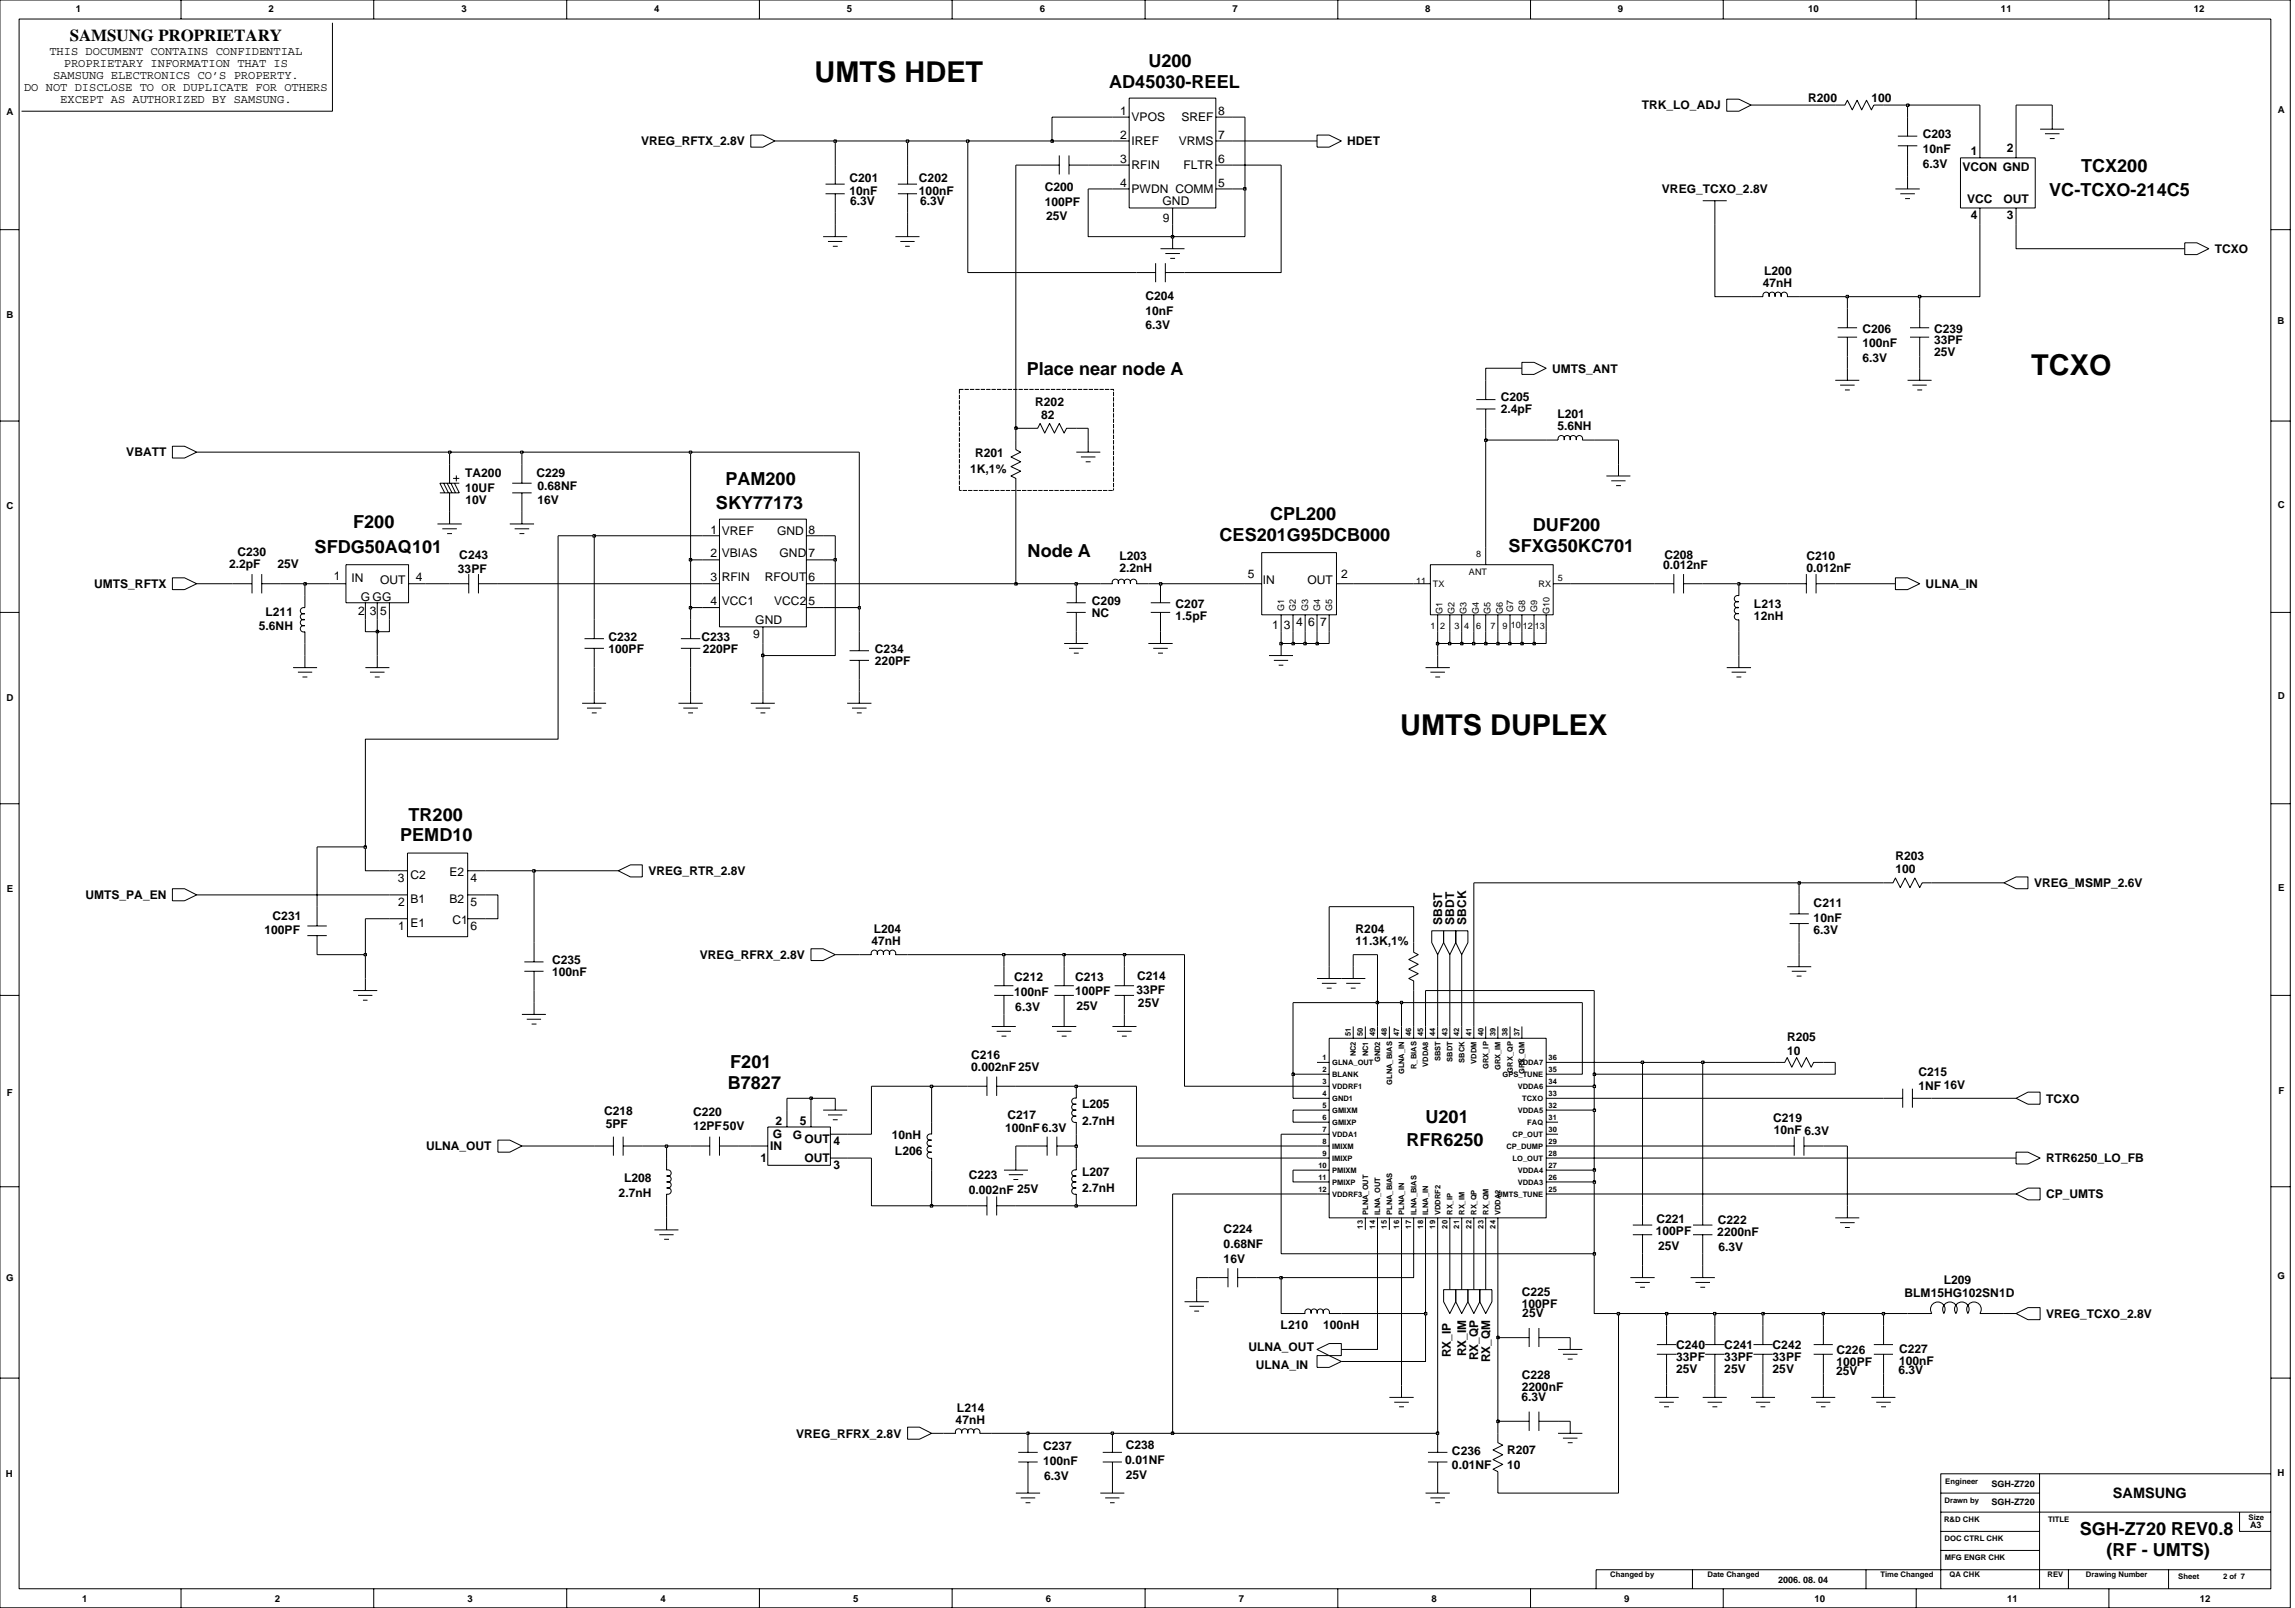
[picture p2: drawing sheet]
<svg xmlns="http://www.w3.org/2000/svg" width="725mm" height="508mm" viewBox="0 0 725 508" stroke-linecap="round" stroke-linejoin="round" font-family="sans-serif">
<defs><g id="words">
<g font-size="9.1">
<text x="257.3" y="25.9">UMTS HDET</text>
<text x="641.6" y="118.5">TCXO</text>
<text x="442.3" y="232.2">UMTS DUPLEX</text>
</g>
<g font-size="5.7">
<text x="362.7" y="21.1">U200</text>
<text x="350.4" y="27.7">AD45030-REEL</text>
<text x="657.4" y="54.2">TCX200</text>
<text x="647.3" y="61.7">VC-TCXO-214C5</text>
<text x="324.3" y="118.3">Place near node A</text>
<text x="229.1" y="153.1">PAM200</text>
<text x="226.2" y="160.6">SKY77173</text>
<text x="111.6" y="166.7">F200</text>
<text x="401.2" y="164.1">CPL200</text>
<text x="484.2" y="167.5">DUF200</text>
<text x="385.2" y="170.9">CES201G95DCB000</text>
<text x="99.4" y="174.7">SFDG50AQ101</text>
<text x="324.6" y="175.8">Node A</text>
<text x="476.6" y="174.2">SFXG50KC701</text>
<text x="129.1" y="259.1">TR200</text>
<text x="126.4" y="265.5">PEMD10</text>
<text x="230.7" y="337">F201</text>
<text x="229.9" y="343.9">B7827</text>
<text x="450.3" y="354.6">U201</text>
<text x="444.2" y="361.8">RFR6250</text>
<text x="656.9" y="484.5">SGH-Z720 REV0.8</text>
<text x="665.4" y="491.2">(RF - UMTS)</text>
</g>
<text font-size="5.3" x="22" y="12.8">SAMSUNG PROPRIETARY</text>
<text font-size="4.5" x="667.4" y="473">SAMSUNG</text>
<g font-size="3.8">
<text x="15.6" y="17.3">THIS DOCUMENT CONTAINS CONFIDENTIAL</text>
<text x="20.2" y="21">PROPRIETARY INFORMATION THAT IS</text>
<text x="7.6" y="28.7">DO NOT DISCLOSE TO OR DUPLICATE FOR OTHERS</text>
<text x="16.7" y="24.8">SAMSUNG ELECTRONICS CO’S PROPERTY.</text>
<text x="19" y="32.4">EXCEPT AS AUTHORIZED BY SAMSUNG.</text>
<text x="518.6" y="34.5">TRK_LO_ADJ</text>
<text x="571.2" y="32.2">R200</text>
<text x="591.1" y="32.2">100</text>
<text x="353.8" y="36.2">1</text>
<text x="357.5" y="38.3">VPOS</text>
<text x="373.2" y="38.3">SREF</text>
<text x="384.8" y="36.2">8</text>
<text x="202.5" y="45.9">VREG_RFTX_2.8V</text>
<text x="353.8" y="43.7">2</text>
<text x="357.5" y="45.8">IREF</text>
<text x="372.4" y="45.8">VRMS</text>
<text x="384.8" y="43.7">7</text>
<text x="425.6" y="45.9">HDET</text>
<text x="607.3" y="43.6">C203</text>
<text x="353.8" y="51.4">3</text>
<text x="357.5" y="53.4">RFIN</text>
<text x="373.9" y="53.4">FLTR</text>
<text x="384.8" y="51.4">6</text>
<text x="607.3" y="53">6.3V</text>
<text x="607.3" y="48.3">10nF</text>
<text x="622.5" y="49.1">1</text>
<text x="633.9" y="48">2</text>
<text x="268.4" y="57.5">C201</text>
<text x="290.3" y="57.5">C202</text>
<text x="353.8" y="58.9">4</text>
<text x="384.8" y="58.9">5</text>
<text x="619.9" y="54.1">VCON GND</text>
<text x="268.4" y="61.5">10nF</text>
<text x="268.5" y="64.7">6.3V</text>
<text x="290.3" y="61.5">100nF</text>
<text x="290.6" y="64.7">6.3V</text>
<text x="330" y="65.1">100PF</text>
<text x="330" y="60.4">C200</text>
<text x="357.5" y="61">PWDN COMM</text>
<text x="367.2" y="64.7">GND</text>
<text x="525" y="61">VREG_TCXO_2.8V</text>
<text x="621.4" y="64.1">VCC</text>
<text x="632.8" y="64.1">OUT</text>
<text x="330.4" y="69.5">25V</text>
<text x="367.3" y="70.2">9</text>
<text x="622.5" y="69.2">4</text>
<text x="633.9" y="69.2">3</text>
<text x="699.6" y="79.9">TCXO</text>
<text x="557.3" y="86.8">L200</text>
<text x="361.8" y="94.6">C204</text>
<text x="556.9" y="90.6">47nH</text>
<text x="361.8" y="99.3">10nF</text>
<text x="361.8" y="104">6.3V</text>
<text x="588.3" y="105">C206</text>
<text x="610.9" y="105">C239</text>
<text x="588.3" y="109.7">100nF</text>
<text x="610.9" y="112.5">25V</text>
<text x="610.9" y="108.7">33PF</text>
<text x="490.3" y="117.6">UMTS_ANT</text>
<text x="588.3" y="114.4">6.3V</text>
<text x="327" y="128">R202</text>
<text x="474.1" y="130.5">2.4pF</text>
<text x="474.1" y="126.7">C205</text>
<text x="492" y="132">L201</text>
<text x="328.9" y="132.2">82</text>
<text x="492" y="135.7">5.6NH</text>
<text x="39.9" y="144.1">VBATT</text>
<text x="306.5" y="149.3">1K,1%</text>
<text x="308" y="144.4">R201</text>
<text x="147" y="150.7">TA200</text>
<text x="147" y="155.2">10UF</text>
<text x="169.5" y="150.7">C229</text>
<text x="169.8" y="154.8">0.68NF</text>
<text x="147" y="159.1">10V</text>
<text x="169.8" y="159">16V</text>
<text x="224.4" y="168.5">1</text>
<text x="228" y="169">VREF</text>
<text x="245.5" y="169">GND</text>
<text x="255.4" y="168.5">8</text>
<text x="72.4" y="179.4">2.2pF</text>
<text x="75" y="175.6">C230</text>
<text x="87.6" y="179.4">25V</text>
<text x="145.1" y="176.3">C243</text>
<text x="224.4" y="176">2</text>
<text x="228" y="175.8">VBIAS</text>
<text x="246.3" y="175.8">GND</text>
<text x="255.4" y="176">7</text>
<text x="353.6" y="176.7">L203</text>
<text x="525.3" y="179.7">0.012nF</text>
<text x="525.7" y="176.4">C208</text>
<text x="570.6" y="176.7">C210</text>
<text x="29.7" y="185.7">UMTS_RFTX</text>
<text x="105.4" y="183.2">1</text>
<text x="111" y="183.7">IN</text>
<text x="120.1" y="184.3">OUT</text>
<text x="131.4" y="183.5">4</text>
<text x="144.7" y="180.9">33PF</text>
<text x="224.4" y="183.5">3</text>
<text x="228" y="183.3">RFIN</text>
<text x="241.6" y="183.3">RFOUT</text>
<text x="255.4" y="183.5">6</text>
<text x="353.6" y="180.5">2.2nH</text>
<text x="394.1" y="182.4">5</text>
<text x="398.9" y="184.3">IN</text>
<text x="413" y="184.3">OUT</text>
<text x="423.7" y="182.4">2</text>
<text x="570.6" y="180.5">0.012nF</text>
<text x="608.3" y="185.7">ULNA_IN</text>
<text x="113.9" y="189.6">G GG</text>
<text x="224.4" y="191">4</text>
<text x="228" y="190.9">VCC1</text>
<text x="244.6" y="190.9">VCC2</text>
<text x="255.4" y="191">5</text>
<text x="344.9" y="191">C209</text>
<text x="371.3" y="191.8">C207</text>
<text x="554" y="191.8">L213</text>
<text x="83.9" y="194.5">L211</text>
<text x="113.1" y="194.1">2</text>
<text x="116.9" y="194.1">3</text>
<text x="120.1" y="194.1">5</text>
<text x="238.6" y="196.9">GND</text>
<text x="344.9" y="194.9">NC</text>
<text x="371.3" y="195.6">1.5pF</text>
<text x="409.4" y="197.5">4 6</text>
<text x="417" y="197.5">7</text>
<text x="554" y="195.6">12nH</text>
<text x="81.8" y="199">5.6NH</text>
<text x="192.2" y="202.4">C232</text>
<text x="221.6" y="202.4">C233</text>
<text x="237.9" y="201.3">9</text>
<text x="401.8" y="198.7">1</text>
<text x="405.5" y="198.7">3</text>
<text x="192.2" y="206.2">100PF</text>
<text x="222" y="206.2">220PF</text>
<text x="276.4" y="206.2">C234</text>
<text x="276.4" y="210">220PF</text>
<text x="598.7" y="275.7">100</text>
<text x="598.7" y="271.5">R203</text>
<text x="125.7" y="278.6">3</text>
<text x="129.7" y="277.5">C2</text>
<text x="142" y="276.6">E2</text>
<text x="148.7" y="278.6">4</text>
<text x="204.8" y="276.3">VREG_RTR_2.8V</text>
<text x="642.5" y="280.1">VREG_MSMP_2.6V</text>
<text x="27" y="283.9">UMTS_PA_EN</text>
<text x="125.8" y="286.1">2</text>
<text x="129.7" y="285.2">B1</text>
<text x="142" y="285.2">B2</text>
<text x="148.7" y="286.1">5</text>
<text x="572.9" y="286.5">C211</text>
<text x="86.1" y="290.5">C231</text>
<text x="125.8" y="293.6">1</text>
<text x="129.7" y="292.7">E1</text>
<text x="143" y="291.8">C1</text>
<text x="148.7" y="293.6">6</text>
<text x="455.5" y="291.9" transform="rotate(-90 455.5 291.9)">SBST</text>
<text x="459.4" y="291.9" transform="rotate(-90 459.4 291.9)">SBDT</text>
<text x="463.1" y="291.9" transform="rotate(-90 463.1 291.9)">SBCK</text>
<text x="572.9" y="291.1">10nF</text>
<text x="83.6" y="294.9">100PF</text>
<text x="275.3" y="298.3">47nH</text>
<text x="276" y="294.6">L204</text>
<text x="428.2" y="294.6">R204</text>
<text x="428.2" y="298.3">11.3K,1%</text>
<text x="572.8" y="294.9">6.3V</text>
<text x="174.4" y="304.2">C235</text>
<text x="221.1" y="302.8">VREG_RFRX_2.8V</text>
<text x="174.4" y="308">100nF</text>
<text x="320.4" y="309.7">C212</text>
<text x="339.6" y="309.7">C213</text>
<text x="359.2" y="309.3">C214</text>
<text x="320.4" y="314.4">100nF</text>
<text x="339.6" y="314.1">100PF</text>
<text x="359" y="313.8">33PF</text>
<text x="359.5" y="318">25V</text>
<text x="320.7" y="319.1">6.3V</text>
<text x="340" y="318.7">25V</text>
<text x="564.5" y="328.8">R205</text>
<text x="306.8" y="334.2">C216</text>
<text x="564.5" y="333.1">10</text>
<text x="306.8" y="338">0.002nF 25V</text>
<text x="606" y="339.7">C215</text>
<text x="606" y="344">1NF 16V</text>
<text x="190.8" y="352.1">C218</text>
<text x="218.9" y="352.4">C220</text>
<text x="318.2" y="353.2">C217</text>
<text x="341.8" y="349.9">L205</text>
<text x="646.3" y="348.1">TCXO</text>
<text x="191.4" y="356.1">5PF</text>
<text x="218.9" y="356.7">12PF50V</text>
<text x="244.1" y="359.2">G</text>
<text x="244.9" y="355">2</text>
<text x="250.4" y="359.4">G</text>
<text x="252.6" y="355">5</text>
<text x="281.7" y="359.6">10nH</text>
<text x="317.5" y="357.3">100nF6.3V</text>
<text x="341.8" y="355.2">2.7nH</text>
<text x="560.1" y="354.1">C219</text>
<text x="560.3" y="358.1">10nF 6.3V</text>
<text x="134.6" y="363.2">ULNA_OUT</text>
<text x="243.3" y="363.2">IN</text>
<text x="254.1" y="360.9">OUT</text>
<text x="263.3" y="361.6">4</text>
<text x="282.7" y="364.5">L206</text>
<text x="240.2" y="366.8">1</text>
<text x="254.1" y="366.8">OUT</text>
<text x="263.3" y="369.1">3</text>
<text x="341.8" y="371.3">L207</text>
<text x="646.3" y="367">RTR6250_LO_FB</text>
<text x="195.4" y="377.9">2.7nH</text>
<text x="197.1" y="373.1">L208</text>
<text x="306" y="372.2">C223</text>
<text x="306" y="376.9">0.002nF 25V</text>
<text x="341.8" y="376.2">2.7nH</text>
<text x="646.3" y="378.3">CP_UMTS</text>
<text x="386.5" y="389.2">C224</text>
<text x="523.1" y="389.8">100PF</text>
<text x="523.2" y="386.1">C221</text>
<text x="542.6" y="386.5">C222</text>
<text x="386.5" y="393.9">0.68NF</text>
<text x="523.8" y="394.7">25V</text>
<text x="542.5" y="390.3">2200nF</text>
<text x="542.8" y="395">6.3V</text>
<text x="386.5" y="398.7">16V</text>
<text x="614" y="405.3">L209</text>
<text x="480.7" y="409">C225</text>
<text x="480.7" y="412.8">100PF</text>
<text x="601.6" y="409.4">BLM15HG102SN1D</text>
<text x="404.5" y="419.4">L210</text>
<text x="418" y="419.4">100nH</text>
<text x="480.9" y="415.9">25V</text>
<text x="646.3" y="416">VREG_TCXO_2.8V</text>
<text x="394.4" y="426.4">ULNA_OUT</text>
<text x="458.3" y="428.5" transform="rotate(-90 458.3 428.5)">RX_IP</text>
<text x="463.1" y="428.2" transform="rotate(-90 463.1 428.2)">RX_IM</text>
<text x="466.9" y="429.4" transform="rotate(-90 466.9 429.4)">RX_QP</text>
<text x="470.7" y="430" transform="rotate(-90 470.7 430)">RX_QM</text>
<text x="529.5" y="426">C240</text>
<text x="529.5" y="429.8">33PF</text>
<text x="544.7" y="426">C241</text>
<text x="544.7" y="429.8">33PF</text>
<text x="559.9" y="429.8">33PF</text>
<text x="559.9" y="426">C242</text>
<text x="580.1" y="427.5">C226</text>
<text x="580.1" y="431.3">100PF</text>
<text x="599.9" y="427.2">C227</text>
<text x="599.9" y="430.9">100nF</text>
<text x="396.7" y="432.1">ULNA_IN</text>
<text x="480.7" y="435.5">C228</text>
<text x="529.5" y="433.5">25V</text>
<text x="544.7" y="433.5">25V</text>
<text x="559.9" y="433.5">25V</text>
<text x="580" y="434.1">25V</text>
<text x="599.7" y="433.7">6.3V</text>
<text x="480.6" y="442.4">6.3V</text>
<text x="480.7" y="439.2">2200nF</text>
<text x="301.9" y="449.4">47nH</text>
<text x="302.3" y="445.6">L214</text>
<text x="251.5" y="453.9">VREG_RFRX_2.8V</text>
<text x="329.5" y="457.7">C237</text>
<text x="355.6" y="457.4">C238</text>
<text x="458.6" y="459.3">C236</text>
<text x="476" y="459.1">R207</text>
<text x="329.5" y="462.5">100nF</text>
<text x="329.8" y="467.2">6.3V</text>
<text x="355.5" y="462.3">0.01NF</text>
<text x="355.6" y="466.8">25V</text>
<text x="458.6" y="463.8">0.01NF</text>
<text x="476" y="463.8">10</text>
</g>
<g font-size="3">
<text x="23.9" y="3.7">1</text>
<text x="84.8" y="3.7">2</text>
<text x="145.8" y="3.7">3</text>
<text x="206.6" y="3.7">4</text>
<text x="267.5" y="3.7">5</text>
<text x="328.5" y="3.7">6</text>
<text x="389.3" y="3.7">7</text>
<text x="450.2" y="3.7">8</text>
<text x="511.1" y="3.7">9</text>
<text x="571.2" y="3.7">10</text>
<text x="632.1" y="3.7">11</text>
<text x="692.9" y="3.7">12</text>
<text x="719.5" y="35.6">A</text>
<text x="2" y="36.2">A</text>
<text x="2" y="100.4">B</text>
<text x="719.4" y="102.3">B</text>
<text x="2" y="160.8">C</text>
<text x="719.5" y="160.2">C</text>
<text x="2" y="221.3">D</text>
<text x="719.5" y="220.7">D</text>
<text x="2.1" y="281.7">E</text>
<text x="719.6" y="281.2">E</text>
<text x="2.2" y="345.9">F</text>
<text x="719.7" y="345.4">F</text>
<text x="2" y="404.4">G</text>
<text x="719.4" y="403.9">G</text>
<text x="1.9" y="466.4">H</text>
<text x="719.4" y="465.9">H</text>
<text x="25.9" y="505.7">1</text>
<text x="86.8" y="505.7">2</text>
<text x="147.6" y="505.7">3</text>
<text x="208.6" y="505.7">4</text>
<text x="269.5" y="505.7">5</text>
<text x="330.3" y="505.7">6</text>
<text x="391.3" y="505.7">7</text>
<text x="452.2" y="505.7">8</text>
<text x="513" y="505.7">9</text>
<text x="573.2" y="505.7">10</text>
<text x="634" y="505.7">11</text>
<text x="694.9" y="505.7">12</text>
</g>
<g font-size="2.9">
<text x="405.6" y="192.8" transform="rotate(-90 405.6 192.8)">G1</text>
<text x="409.4" y="192.8" transform="rotate(-90 409.4 192.8)">G2</text>
<text x="413.2" y="192.8" transform="rotate(-90 413.2 192.8)">G3</text>
<text x="417" y="192.8" transform="rotate(-90 417 192.8)">G4</text>
<text x="420.8" y="192.8" transform="rotate(-90 420.8 192.8)">G5</text>
<text x="455.7" y="193.7" transform="rotate(-90 455.7 193.7)">G1</text>
<text x="459.4" y="193.7" transform="rotate(-90 459.4 193.7)">G2</text>
<text x="463.3" y="193.7" transform="rotate(-90 463.3 193.7)">G3</text>
<text x="467.1" y="193.7" transform="rotate(-90 467.1 193.7)">G4</text>
<text x="470.8" y="193.7" transform="rotate(-90 470.8 193.7)">G5</text>
<text x="474.7" y="193.7" transform="rotate(-90 474.7 193.7)">G6</text>
<text x="478" y="193.3" transform="rotate(-90 478 193.3)">G7</text>
<text x="481.7" y="193.3" transform="rotate(-90 481.7 193.3)">G8</text>
<text x="485.6" y="193.3" transform="rotate(-90 485.6 193.3)">G9</text>
<text x="489.4" y="193.8" transform="rotate(-90 489.4 193.8)">G10</text>
</g>
<g font-size="2.8">
<text x="466.3" y="175.7">8</text>
<text x="447.3" y="184.3">11</text>
<text x="452.6" y="185.3">TX</text>
<text x="464" y="181.5">ANT</text>
<text x="486" y="185.3">RX</text>
<text x="492.1" y="183.5">5</text>
<text x="451.8" y="198.7">1</text>
<text x="454.9" y="198.7">2</text>
<text x="459.4" y="198.7">3</text>
<text x="462.5" y="198.7">4</text>
<text x="466.3" y="198.7">6</text>
<text x="470.8" y="198.7">7</text>
<text x="474.6" y="198.7">9</text>
<text x="477.2" y="198.2">10</text>
<text x="481" y="198.7">12</text>
<text x="484.8" y="198.7">13</text>
<text x="629.1" y="469.5">SGH-Z720</text>
<text x="629.1" y="475.2">SGH-Z720</text>
<text x="710.7" y="482.3">A3</text>
<text x="561.6" y="499.7">2006. 08. 04</text>
</g>
<g font-size="2.4">
<text x="426.7" y="327.1" transform="rotate(-90 426.7 327.1)">51</text>
<text x="430.5" y="327.1" transform="rotate(-90 430.5 327.1)">50</text>
<text x="434.3" y="327.1" transform="rotate(-90 434.3 327.1)">49</text>
<text x="438.1" y="327.1" transform="rotate(-90 438.1 327.1)">48</text>
<text x="441.9" y="327.1" transform="rotate(-90 441.9 327.1)">47</text>
<text x="445.8" y="327.1" transform="rotate(-90 445.8 327.1)">46</text>
<text x="449.5" y="327.1" transform="rotate(-90 449.5 327.1)">45</text>
<text x="453.4" y="327.1" transform="rotate(-90 453.4 327.1)">44</text>
<text x="457.2" y="327.1" transform="rotate(-90 457.2 327.1)">43</text>
<text x="460.9" y="327.1" transform="rotate(-90 460.9 327.1)">42</text>
<text x="464.8" y="327.1" transform="rotate(-90 464.8 327.1)">41</text>
<text x="468.6" y="327.1" transform="rotate(-90 468.6 327.1)">40</text>
<text x="472.4" y="327.1" transform="rotate(-90 472.4 327.1)">39</text>
<text x="476.2" y="327.1" transform="rotate(-90 476.2 327.1)">38</text>
<text x="480" y="327.1" transform="rotate(-90 480 327.1)">37</text>
<text x="417.8" y="334.6">1</text>
<text x="428.3" y="333.5" transform="rotate(-90 428.3 333.5)">NC2</text>
<text x="432.1" y="333.5" transform="rotate(-90 432.1 333.5)">NC1</text>
<text x="436" y="335.3" transform="rotate(-90 436 335.3)">GND2</text>
<text x="455" y="335.1" transform="rotate(-90 455 335.1)">SBST</text>
<text x="458.8" y="335.2" transform="rotate(-90 458.8 335.2)">SBDT</text>
<text x="462.6" y="335.5" transform="rotate(-90 462.6 335.5)">SBCK</text>
<text x="466.4" y="335.7" transform="rotate(-90 466.4 335.7)">VDDM</text>
<text x="489.2" y="334.6">36</text>
<text x="417.8" y="338.3">2</text>
<text x="420.8" y="336.2">GLNA_OUT</text>
<text x="420.8" y="340">BLANK</text>
<text x="443.6" y="339.1" transform="rotate(-90 443.6 339.1)">GLNA_IN</text>
<text x="447.4" y="337.4" transform="rotate(-90 447.4 337.4)">R_BIAS</text>
<text x="451.2" y="336.8" transform="rotate(-90 451.2 336.8)">VDDA8</text>
<text x="470.2" y="337.4" transform="rotate(-90 470.2 337.4)">GRX_IP</text>
<text x="474" y="337.8" transform="rotate(-90 474 337.8)">GRX_IM</text>
<text x="474.6" y="340">GPS_TUNE</text>
<text x="477.8" y="338.6" transform="rotate(-90 477.8 338.6)">GRX_QP</text>
<text x="479.4" y="336.2">VDDA7</text>
<text x="481.6" y="339" transform="rotate(-90 481.6 339)">GRX_QM</text>
<text x="489.2" y="338.3">35</text>
<text x="417.8" y="346">4</text>
<text x="417.8" y="342.2">3</text>
<text x="420.8" y="347.6">GND1</text>
<text x="420.8" y="343.8">VDDRF1</text>
<text x="439.7" y="342.4" transform="rotate(-90 439.7 342.4)">GLNA_BIAS</text>
<text x="479.4" y="343.8">VDDA6</text>
<text x="480.9" y="347.6">TCXO</text>
<text x="489.2" y="342.2">34</text>
<text x="489.2" y="346">33</text>
<text x="417.8" y="349.7">5</text>
<text x="417.8" y="353.5">6</text>
<text x="420.8" y="351.3">GMIXM</text>
<text x="479.4" y="351.3">VDDA5</text>
<text x="489.2" y="353.5">31</text>
<text x="489.2" y="349.7">32</text>
<text x="417.8" y="357.3">7</text>
<text x="420.8" y="355.1">GMIXP</text>
<text x="420.8" y="358.9">VDDA1</text>
<text x="477.8" y="358.9">CP_OUT</text>
<text x="482.4" y="355.1">FAQ</text>
<text x="489.2" y="357.3">30</text>
<text x="417.8" y="364.8">9</text>
<text x="417.8" y="361">8</text>
<text x="420.8" y="362.6">IMIXM</text>
<text x="475.8" y="362.6">CP_DUMP</text>
<text x="489.2" y="364.8">28</text>
<text x="489.2" y="361">29</text>
<text x="416.4" y="368.6">10</text>
<text x="420.8" y="370.3">PMIXM</text>
<text x="420.8" y="366.4">IMIXP</text>
<text x="477.8" y="366.4">LO_OUT</text>
<text x="479.4" y="370.3">VDDA4</text>
<text x="489.2" y="368.6">27</text>
<text x="416.4" y="376.2">12</text>
<text x="416.4" y="372.4">11</text>
<text x="420.8" y="377.8">VDDRF3</text>
<text x="420.8" y="374">PMIXP</text>
<text x="472.9" y="377.8">UMTS_TUNE</text>
<text x="479.4" y="374">VDDA3</text>
<text x="489.2" y="376.2">25</text>
<text x="489.2" y="372.4">26</text>
<text x="432.1" y="383.5" transform="rotate(-90 432.1 383.5)">PLNA_OUT</text>
<text x="436" y="383.5" transform="rotate(-90 436 383.5)">ILNA_OUT</text>
<text x="439.7" y="383.5" transform="rotate(-90 439.7 383.5)">PLNA_BIAS</text>
<text x="443.6" y="383.5" transform="rotate(-90 443.6 383.5)">PLNA_IN</text>
<text x="447.4" y="383.5" transform="rotate(-90 447.4 383.5)">ILNA_BIAS</text>
<text x="451.2" y="383.5" transform="rotate(-90 451.2 383.5)">ILNA_IN</text>
<text x="455" y="383.5" transform="rotate(-90 455 383.5)">VDDRF2</text>
<text x="458.8" y="383.5" transform="rotate(-90 458.8 383.5)">RX_IP</text>
<text x="462.6" y="383.5" transform="rotate(-90 462.6 383.5)">RX_IM</text>
<text x="466.4" y="383.5" transform="rotate(-90 466.4 383.5)">RX_QP</text>
<text x="470.2" y="383.5" transform="rotate(-90 470.2 383.5)">RX_QM</text>
<text x="474" y="383.5" transform="rotate(-90 474 383.5)">VDDA2</text>
<text x="430.5" y="387.8" transform="rotate(-90 430.5 387.8)">13</text>
<text x="434.3" y="387.8" transform="rotate(-90 434.3 387.8)">14</text>
<text x="438.1" y="387.8" transform="rotate(-90 438.1 387.8)">15</text>
<text x="441.9" y="387.8" transform="rotate(-90 441.9 387.8)">16</text>
<text x="445.8" y="387.8" transform="rotate(-90 445.8 387.8)">17</text>
<text x="449.5" y="387.8" transform="rotate(-90 449.5 387.8)">18</text>
<text x="453.4" y="387.8" transform="rotate(-90 453.4 387.8)">19</text>
<text x="457.2" y="387.8" transform="rotate(-90 457.2 387.8)">20</text>
<text x="460.9" y="387.8" transform="rotate(-90 460.9 387.8)">21</text>
<text x="464.8" y="387.8" transform="rotate(-90 464.8 387.8)">22</text>
<text x="468.6" y="387.8" transform="rotate(-90 468.6 387.8)">23</text>
<text x="472.4" y="387.8" transform="rotate(-90 472.4 387.8)">24</text>
<text x="614.5" y="468.4">Engineer</text>
<text x="614.2" y="474.5">Drawn by</text>
<text x="710.3" y="479.8">Size</text>
<text x="614.1" y="480.5">R&amp;D CHK</text>
<text x="646.9" y="480.5">TITLE</text>
<text x="614.3" y="486.6">DOC CTRL CHK</text>
<text x="508.6" y="497.9">Changed by</text>
<text x="539.4" y="497.9">Date Changed</text>
<text x="594" y="497.9">Time Changed</text>
<text x="614.3" y="492.6">MFG ENGR CHK</text>
<text x="615.8" y="497.9">QA CHK</text>
<text x="646.8" y="497.9">REV</text>
<text x="658.9" y="497.9">Drawing Number</text>
<text x="688.1" y="498.5">Sheet</text>
<text x="702.2" y="498.5">2 of 7</text>
</g>
</g></defs>
<g fill="none" stroke="#000" stroke-width=".32">
<path d="M351.4 37h5.3M356.7 31h27.3v34.7h-27.3zM384 37h5.4M545.4 31.3h3.9l3.8 1.9-3.8 1.9h-3.9zM579.7 33.2h3.1l.7-1.6 1.6 3.1 1.5-3.1 1.5 3.1 1.5-3.1 1.5 3.1 .8-1.5h3.1M602.6 37v6M648.3 37v3.8M237.2 42.6h3.8l3.7 1.9-3.7 1.9h-3.8zM260.8 58.1h6M263.8 52.1v6M283.6 58.1h6.1M286.7 52.1v6"/>
<path d="M328.5 52.1h6.1M334.6 49.1v6M337.7 52.1h6M337.7 49.1v6M351.4 59.6h5.3M351.4 52.1h5.3M351.4 44.5h5.3M384 59.6h5.4M384 52.1h5.4M384 44.5h5.4M416 42.6h3.9l3.8 1.9-3.8 1.9h-3.9zM598.7 59.6h7.7"/>
<path d="M599.5 46h6.1M599.5 43h6.1M602.6 46v6.1M602.6 55.8v3.8M619.3 49.8h23.6v15.9h-23.6zM625.4 44.5v5.3M636.8 44.5v5.3M644.4 40.8h7.6M646 42.2h4.6M647.5 43.7h1.5M260 74.7h7.6M260.8 61.2h6"/>
<path d="M261.5 76.2h4.6M263.1 77.8h1.5M263.8 61.2v6M263.8 71v3.7M282.9 74.7h7.5M283.6 61.2h6.1M284.4 76.2h4.5M285.9 77.8h1.5M286.7 61.2v6M286.7 71v3.7M366.6 78.5h7.6M370.4 65.7v5.3"/>
<path d="M370.4 74.7v3.8M537.8 63.4h7.6M541.7 63.4v7.6M600.3 61.2h4.6M601.8 62.7h1.5M625.4 65.7v5.3M636.8 65.7v5.3M690.1 76.7h3.8l3.8 1.8-3.8 1.9h-3.8zM359 86h6M365 83.1v6M368.1 80h4.6M368.1 86h6.1"/>
<path d="M368.1 83.1v6M369.6 81.6h1.6M553.1 93.7h3.8M556.9 93.6a1.02 1.02 0 0 1 1-1.4 1.02 1.02 0 0 1 .9 1.5 1.02 1.02 0 0 1 1-1.5 1.02 1.02 0 0 1 .9 1.5 1.02 1.02 0 0 1 .9-1.5 1.02 1.02 0 0 1 1 1.5M562.7 93.6a1.02 1.02 0 0 1 .9-1.4 1.02 1.02 0 0 1 .9 1.5h3.8M583.5 97.4v6.1M606.4 97.4v6.1M480.7 114.4h3.9l3.8 1.9-3.8 1.9h-3.9zM580.5 106.4h6.1M580.5 103.5h6.1M583.5 106.4v6.1M583.5 116.3v3.8"/>
<path d="M603.3 106.4h6.1M603.3 103.5h6.1M606.4 106.4v6.1M606.4 116.3v3.8M320.9 138.9v3.1l1.5 .7-3.1 1.6 3.1 1.5-3.1 1.5 3.1 1.4-3.1 1.6 1.6 .7v3.1M324.7 135.2h3.1l.7-1.5 1.5 3 1.5-3 1.6 3 1.5-3 1.5 3 .8-1.5h3.1M343.7 138.9v3.8M466.3 129.1h6.1M466.3 126.2h6.1M469.3 120.1v6.1M469.3 129.1v6.1M488.4 138.9h3.8"/>
<path d="M492.2 138.9a1.02 1.02 0 0 1 1-1.4 1.02 1.02 0 0 1 .9 1.4 1.02 1.02 0 0 1 .9-1.4 1.02 1.02 0 0 1 1 1.4 1.02 1.02 0 0 1 .9-1.4 1.02 1.02 0 0 1 1 1.4M497.9 138.9a1.02 1.02 0 0 1 1-1.4 1.02 1.02 0 0 1 .9 1.4h3.8M579.7 120.1h7.6M581.2 121.6h4.6M582.8 123.1h1.5M602.6 120.1h7.5M604.1 121.6h4.5M605.6 123.1h1.6M54.5 140.9h3.8l3.8 1.8-3.8 1.9h-3.8zM140.1 152.5l1.6 3.1M141.2 152.5l1.6 3.1M142 146.5v6"/>
<path d="M142 155.6v9.8M142.4 152.5l1.5 3.1M143.1 151h2M143.5 152.5l1.6 3.1h-6.2M144.1 150.1v1.9M145.1 152.5h-6.2l1.6 3.1M161.8 155.6h6.1M161.8 152.5h6.1M164.9 146.5v6M164.9 155.6v9.8M340 142.7h7.6M341.4 144.3h4.6"/>
<path d="M343 145.8h1.5M507.4 150.3h7.6M508.9 151.8h4.6M510.5 153.3h1.5M511.2 146.5v3.8M109.3 178.3h19.8v12h-19.8zM138.2 165.4h7.6M139.7 166.9h4.6M141.2 168.5h1.6M161 165.4h7.7M162.6 166.9h4.6M164.1 168.5h1.5"/>
<path d="M222 176.7h5.3M222 169.1h5.3M227.3 163.9h27.4v34h-27.4zM254.7 176.7h5.3M254.7 169.1h5.3M398.5 174.5h23.7v19.6h-23.7zM451.8 178.3h38.8v15.8h-38.8zM469.3 172.9v5.4M54.5 182.4h3.8l3.8 1.9-3.8 1.8h-3.8zM73.5 184.3h6.1M79.6 181.2v6.1M82.7 184.3h6"/>
<path d="M82.7 181.2v6.1M96.3 197.6a1.02 1.02 0 0 0-1.4 .9 1.02 1.02 0 0 0 1.4 .9v3.7M96.3 191.9a1.02 1.02 0 0 0-1.4 .9 1.02 1.02 0 0 0 1.4 .9M96.3 193.8a1.02 1.02 0 0 0-1.4 .9 1.02 1.02 0 0 0 1.4 .9 1.02 1.02 0 0 0-1.4 .9 1.02 1.02 0 0 0 1.4 1M96.3 188.1v3.7M104 184.3h5.3M115.4 190.3v5.3M119.2 190.3v5.3M123 190.3v5.3M129.1 184.3h5.3M142 184.3h6.1M148.1 181.2v6.1"/>
<path d="M151.1 184.3h6.2M151.1 181.2v6.1M187.7 195.6v6M218.1 195.6v6M222 184.3h5.3M222 191.8h5.3M241 197.9v5.2M254.7 184.3h5.3M254.7 191.8h5.3M271.4 199.4v6M336.9 193.3h6.1M336.9 190.3h6.1"/>
<path d="M340 184.3v6M340 193.3v9.8M347.6 184.3h3.8M351.4 184.3a1.02 1.02 0 0 1 .9-1.5 1.02 1.02 0 0 1 1 1.5 1.02 1.02 0 0 1 .9-1.5 1.02 1.02 0 0 1 .9 1.5 1.02 1.02 0 0 1 1-1.5 1.02 1.02 0 0 1 .9 1.5M357.1 184.2a1.02 1.02 0 0 1 1-1.4 1.02 1.02 0 0 1 .9 1.5M359 184.3h3.7M363.5 193.3h6.1M363.5 190.3h6.1M366.6 184.3v6M366.6 193.3v9.8M393.3 184.3h5.2M404.7 194.1v5.3"/>
<path d="M408.4 194.1v5.3M412.3 194.1v5.3M416 194.1v5.3M419.9 194.1v5.3M422.2 184.3h5.2M446.5 184.3h5.3M454.1 194.1v5.3M458 194.1v5.3M461.7 194.1v5.3M465.6 194.1v5.3M469.3 194.1v5.3M473.1 194.1v5.3"/>
<path d="M477 194.1v5.3M480.7 194.1v5.3M484.6 194.1v5.3M488.4 194.1v5.3M490.6 184.3h5.4M522.7 184.3h6M528.7 181.2v6.1M531.8 184.3h6M531.8 181.2v6.1M549.3 193.8a1.02 1.02 0 0 0-1.5 .9 1.02 1.02 0 0 0 1.5 .9M549.3 188.1a1.02 1.02 0 0 0-1.5 .9 1.02 1.02 0 0 0 1.5 .9 1.02 1.02 0 0 0-1.5 1 1.02 1.02 0 0 0 1.5 .9 1.02 1.02 0 0 0-1.5 .9 1.02 1.02 0 0 0 1.4 1M549.3 184.3v3.8"/>
<path d="M549.3 195.6v3.8M564.5 184.3h6.1M570.6 181.2v6.1M573.7 184.3h6M573.7 181.2v6.1M598.7 182.4h3.9l3.8 1.9-3.8 1.8h-3.9zM92.6 210.8h7.6M94.1 212.2h4.5M95.5 213.7h1.6M96.3 207v3.8M115.4 210.8h7.6M116.9 212.2h4.6"/>
<path d="M118.4 213.7h1.5M119.2 207v3.8M184.6 204.7h6.2M184.6 201.6h6.2M187.7 204.7v6.1M187.7 218.3v3.7M215.1 204.7h6.1M215.1 201.6h6.1M218.1 204.7v6.1M218.1 218.3v3.7M241 218.3v3.7M268.4 208.5h6.1"/>
<path d="M268.4 205.4h6.1M271.4 208.5v6M271.4 218.3v3.7M336.1 203.1h7.6M337.7 204.7h4.5M339.2 206.2h1.5M362.7 203.1h7.7M364.3 204.7h4.6M365.8 206.2h1.5M400.8 207h7.6M402.4 208.5h4.5M403.9 210h1.5"/>
<path d="M404.7 203.1v3.9M450.3 210.8h7.7M451.8 212.2h4.6M453.4 213.7h1.5M454.1 207v3.8M545.4 210.8h7.7M547 212.2h4.6M548.5 213.7h1.5M549.3 207v3.8M183.9 222h7.6M185.4 223.5h4.6M186.9 225.1h1.6"/>
<path d="M214.3 222h7.7M215.8 223.5h4.6M217.4 225.1h1.5M237.2 222h7.5M238.7 223.5h4.6M240.2 225.1h1.6M267.6 222h7.7M269.1 223.5h4.6M270.7 225.1h1.5M123 274.9h5.7M128.7 269.3h19v26.4h-19zM147.7 274.9h5.7"/>
<path d="M195.3 274.9l3.8-1.9h3.8v3.8h-3.8zM595 278.7h3l.7-1.5 1.6 3 1.5-3 1.5 3 1.6-3 1.5 3 .8-1.5h2.9M633 278.7l3.8-1.9h3.8v3.8h-3.8zM54.5 280.6h3.8l3.8 1.9-3.8 1.9h-3.8zM97.1 295.4h6.1M97.1 292.3h6.1M100.2 286.2v6.1M100.2 295.4v6M123 290h5.7M123 282.5h5.7M147.7 290h5.7M147.7 282.5h5.7"/>
<path d="M168.7 297.6v6.1M256.2 299.5h3.8l3.8 1.9-3.8 1.8h-3.8zM446.5 297.6v3l1.5 .8-3 1.5 3 1.5-3 1.5 3 1.5-3 1.5 1.5 .8v3M452.3 293.8h3.7v3.8l-1.9 3.8-1.8-3.8zM456 293.8h3.8v3.8l-1.8 3.8-2-3.8zM459.8 293.8h3.9v3.8l-2 3.8-1.9-3.8zM565.3 288.5h6.1M565.3 291.6h6.1M568.3 282.5v6M568.3 291.6v6M111.6 312.7h7.6M113.1 314.2h4.5"/>
<path d="M114.6 315.8h1.5M115.4 308.9v3.8M165.6 303.7h6.1M165.6 306.6h6.1M168.7 306.6v6.1M168.7 316.5v3.7M277.1 301.4a1.02 1.02 0 0 0-.9-1.5 1.02 1.02 0 0 0-.9 1.5h-3.9M277.1 301.4a1.02 1.02 0 0 1 1-1.5 1.02 1.02 0 0 1 .9 1.5M279.1 301.3a1.02 1.02 0 0 1 .9-1.4 1.02 1.02 0 0 1 1 1.5 1.02 1.02 0 0 1 .9-1.5 1.02 1.02 0 0 1 .9 1.5h3.9M314.1 311.2h6M314.1 314.2h6M317.1 305.2v6"/>
<path d="M317.1 314.2v9.8M333.1 311.2h6.1M333.1 314.2h6.1M336.1 305.2v6M336.1 314.2v9.8M352.1 311.2h6.1M352.1 314.2h6.1M355.1 305.2v6M355.1 314.2v9.8M416 308.9h15.3M417.6 310.4h4.6M419.1 311.9h1.5"/>
<path d="M419.9 305.2v3.7M425.2 310.4h4.5M426.7 311.9h1.5M427.4 305.2v3.7M564.5 305.2h7.6M566 306.6h4.6M567.5 308.1h1.6M568.3 301.4v3.8M164.9 320.2h7.5M166.4 321.8h4.5M167.9 323.3h1.6M311.8 339.9v6.1"/>
<path d="M313.3 324h7.6M314.8 339.9v6.1M314.8 325.6h4.5M316.4 327.1h1.5M332.3 324h7.7M333.8 325.6h4.6M335.4 327.1h1.5M351.4 324h7.6M352.8 325.6h4.7M354.4 327.1h1.5M416 335.4h3.9M416 339.1h3.9"/>
<path d="M419.9 327.8h68.5v56.7h-68.5zM427.4 324v3.8M431.3 324v3.8M435.1 324v3.8M438.9 324v3.8M442.7 324v3.8M446.5 324v3.8M450.3 324v3.8M454.1 324v3.8M458 324v3.8M461.7 324v3.8M465.6 324v3.8"/>
<path d="M469.3 324v3.8M473.1 324v3.8M477 324v3.8M480.7 324v3.8M488.4 335.4h3.8M488.4 339.1h3.8M560.7 335.4h3.1l.7-1.5 1.5 3 1.5-3 1.6 3 1.5-3 1.5 3 .8-1.5h3.1M157.3 359.9h3.7l3.9 1.9-3.9 1.9h-3.7zM193.8 358.8v6M196.8 358.8v6M224.2 358.8v6M227.3 358.8v6"/>
<path d="M242.5 355.8h19.8v12.1h-19.8zM248.6 350.4v5.4M256.2 350.4v5.4M260 350.4h7.6M261.5 352h4.6M262.3 358.1h5.3M263.1 353.5h1.5M263.8 346.7v3.7M294.3 354.3v3.8a1.02 1.02 0 0 0-1.5 .9 1.02 1.02 0 0 0 1.5 .9 1.02 1.02 0 0 0-1.5 .9 1.02 1.02 0 0 0 1.5 1M305.7 342.9h6.1M314.8 342.9h6.1M330.8 358.8v6"/>
<path d="M333.8 358.8v6M340 352.4a1.02 1.02 0 0 0-1.5 .9 1.02 1.02 0 0 0 1.5 1v3.8M340 342.9v3.8a1.02 1.02 0 0 0-1.5 1 1.02 1.02 0 0 0 1.5 .9 1.02 1.02 0 0 0-1.5 .9 1.02 1.02 0 0 0 1.5 .9 1.02 1.02 0 0 0-1.5 1 1.02 1.02 0 0 0 1.4 .9M416 358.1h3.9M416 342.9h3.9M416 346.7h3.9M416 350.4h3.9M416 354.3h3.9M488.4 358.1h3.8M488.4 342.9h3.8M488.4 346.7h3.8M488.4 350.4h3.8"/>
<path d="M488.4 354.3h3.8M566.7 358.8v6M569.8 358.8v6M595 346.7h6M601 343.7v6M604.1 346.7h6M604.1 343.7v6M636.8 346.7l3.8-1.9h3.8v3.8h-3.8zM187.7 361.8h6.1M196.8 361.8h6.1M210.6 365.6v3.8a1.02 1.02 0 0 1 1.4 .9 1.02 1.02 0 0 1-1.4 1 1.02 1.02 0 0 1 1.4 .9 1.02 1.02 0 0 1-1.4 .9 1.02 1.02 0 0 1 1.4 .9 1.02 1.02 0 0 1-1.4 1M210.6 375.1a1.02 1.02 0 0 1 1.4 .9 1.02 1.02 0 0 1-1.4 .9v3.8"/>
<path d="M218.1 361.8h6.1M227.3 361.8h6.1M237.2 361.8h5.3M262.3 365.6h5.3M294.3 361.9a1.02 1.02 0 0 0-1.5 .9 1.02 1.02 0 0 0 1.5 .9 1.02 1.02 0 0 0-1.5 1 1.02 1.02 0 0 0 1.5 .9M294.3 365.6v3.8M311.8 377.7v6M314.8 377.7v6M317.1 369.4h7.6M318.7 370.8h4.5M320.1 372.4h1.5M320.9 365.6v3.8"/>
<path d="M324.7 361.8h6.1M333.8 361.8h6.2M340 375.1a1.02 1.02 0 0 0-1.5 .9 1.02 1.02 0 0 0 1.5 .9v3.8M340 365.6v3.8a1.02 1.02 0 0 0-1.5 .9 1.02 1.02 0 0 0 1.5 1 1.02 1.02 0 0 0-1.5 .9 1.02 1.02 0 0 0 1.5 .9 1.02 1.02 0 0 0-1.5 .9 1.02 1.02 0 0 0 1.4 1M416 365.6h3.9M416 361.8h3.9M416 369.4h3.9M416 373.1h3.9M416 376.9h3.9M488.4 365.6h3.8M488.4 361.8h3.8M488.4 369.4h3.8"/>
<path d="M488.4 373.1h3.8M488.4 376.9h3.8M560.7 361.8h6M569.8 361.8h6.2M636.8 363.7h3.8l3.8 1.9-3.8 1.9h-3.8zM636.8 376.9l3.8-1.8h3.8v3.7h-3.8zM206.7 388.3h7.6M208.3 389.8h4.5M209.8 391.2h1.5M210.6 384.5v3.8M305.7 380.7h6.1M314.8 380.7h6.1"/>
<path d="M431.3 384.5v3.8M435.1 384.5v3.8M438.9 384.5v3.8M442.7 384.5v3.8M446.5 384.5v3.8M450.3 384.5v3.8M454.1 384.5v3.8M458 384.5v3.8M461.7 384.5v3.8M465.6 384.5v3.8M469.3 384.5v3.8M473.1 384.5v3.8"/>
<path d="M515.8 386.7h6.1M515.8 389.8h6.1M518.8 380.7v6M518.8 389.8v6M518.8 399.6v3.7M534.8 386.7h6.1M534.8 389.8h6.1M537.8 380.7v6M537.8 389.8v6M537.8 399.6v3.7M579.7 384.5h7.6M581.2 386h4.6"/>
<path d="M582.8 387.5h1.5M583.5 380.7v3.8M374.2 410.9h7.6M375.7 412.4h4.6M377.2 413.9h1.6M378 407.1v3.8M381.8 403.3h6.1M387.9 400.4v6M391 403.3h6M391 400.4v6M416 414.7a1.02 1.02 0 0 0-.9-1.5 1.02 1.02 0 0 0-1 1.5 1.02 1.02 0 0 0-.9-1.5 1.02 1.02 0 0 0-.9 1.5h-3.9M416.1 414.6a1.02 1.02 0 0 1 1-1.4 1.02 1.02 0 0 1 .9 1.5 1.02 1.02 0 0 1 .9-1.5 1.02 1.02 0 0 1 1 1.5h3.8"/>
<path d="M456 407.1h3.8v3.8l-1.8 3.8-2-3.8zM459.8 407.1h3.9v3.8l-2 3.8-1.9-3.8zM463.7 407.1h3.7v3.8l-1.8 3.8-1.9-3.8zM467.4 407.1h3.9v3.8l-2 3.8-1.9-3.8zM483 419.2v6M486.1 419.2v6M511.2 414.7v56.7h-38.1v-6.8l-1.5-.8 3.1-1.5-3.1-1.5 3.1-1.5-3.1-1.6 3.1-1.5-1.6-.8v-2.9M515 403.3h7.7M516.5 404.8h4.6M518.1 406.4h1.5M526.4 418.5v6M534 403.3h7.7"/>
<path d="M535.5 404.8h4.7M537.1 406.4h1.5M541.7 418.5v6M556.9 418.5v6M576 418.5v6M595 418.5v6M602.6 414.7h7.5M610.2 414.6a2.29 2.29 0 0 1 1.9-3.6 2.29 2.29 0 0 1 1.9 3.7M614.1 414.6a2.29 2.29 0 0 1 1.9-3.6 2.29 2.29 0 0 1 1.8 3.7M617.8 414.7a2.29 2.29 0 0 1 1.9-3.7 2.29 2.29 0 0 1 1.9 3.7M621.6 414.6a2.29 2.29 0 0 1 1.9-3.6 2.29 2.29 0 0 1 1.9 3.7M625.4 414.7h7.6"/>
<path d="M636.8 414.7l3.8-1.9h3.8v3.8h-3.8zM416 426l3.9-1.9h3.8v3.8h-3.8zM416 427.9h3.9l3.8 1.9-3.8 1.9h-3.9zM442.7 437.3v3.8M477 422.3h6M486.1 422.3h6.1M492.2 426h7.6M493.7 427.5h4.6M495.2 429h1.6M496 422.3v3.7M523.4 424.5h6.1M523.4 427.5h6.1"/>
<path d="M526.4 427.5v6M526.4 437.3v3.8M538.6 424.5h6.1M538.6 427.5h6.1M541.7 427.5v6M541.7 437.3v3.8M553.9 424.5h6M553.9 427.5h6M556.9 427.5v6M556.9 437.3v3.8M572.9 424.5h6M572.9 427.5h6"/>
<path d="M576 427.5v6M576 437.3v3.8M591.9 424.5h6.1M591.9 427.5h6.1M595 427.5v6M595 437.3v3.8M286.7 450.5h3.7l3.9 2-3.9 1.8h-3.7zM303.7 452.5a1.02 1.02 0 0 0-.9-1.5 1.02 1.02 0 0 0-.9 1.5h-7.6M303.8 452.5a1.02 1.02 0 0 1 1-1.5 1.02 1.02 0 0 1 .9 1.5 1.02 1.02 0 0 1 .9-1.5 1.02 1.02 0 0 1 1 1.5 1.02 1.02 0 0 1 .9-1.5 1.02 1.02 0 0 1 .9 1.5h15.3v6M321.6 458.5h6.2M348.3 458.5h6.1M351.4 452.5v6"/>
<path d="M438.9 441.1h7.6M440.4 442.7h4.6M441.9 444.1h1.6M451.1 458.5h6.1M454.1 452.5v6M477 448.7h6M483 445.6v6.1M486.1 448.7h6.1M486.1 445.6v6.1M492.2 452.5h7.6M493.7 454h4.6M495.2 455.4h1.6"/>
<path d="M496 448.7v3.8M522.7 441.1h7.6M524.1 442.7h4.6M525.7 444.1h1.5M537.8 441.1h7.6M539.4 442.7h4.6M540.9 444.1h1.6M553.1 441.1h7.6M554.6 442.7h4.6M556.1 444.1h1.5M572.1 441.1h7.6M573.7 442.7h4.5"/>
<path d="M575.2 444.1h1.4M591.1 441.1h7.6M592.7 442.7h4.6M594.2 444.1h1.5M320.9 471.4h7.6M321.6 461.5h6.2M322.4 472.9h4.6M323.9 474.4h1.6M324.7 461.5v9.9M347.6 471.4h7.5M348.3 461.5h6.1M349.1 472.9h4.5"/>
<path d="M350.6 474.4h1.5M351.4 461.5v9.9M450.3 471.4h7.7M451.1 461.5h6.1M451.8 472.9h4.6M453.4 474.4h1.5M454.1 461.5v9.9"/>
</g>
<path d="M324.4 452.1h.7v.7h-.7z" fill="#c2c2c2"/>
<path d="M324.4 452.1h.7v.7h-.7zM324.7 452.5h26.7" fill="none" stroke="#000" stroke-width=".32"/>
<path d="M351 452.1h.7v.7h-.7z" fill="#c2c2c2"/>
<path d="M351 452.1h.7v.7h-.7zM351.4 452.5h19" fill="none" stroke="#000" stroke-width=".32"/>
<path d="M370 452.1h.8v.7h-.8z" fill="#c2c2c2"/>
<path d="M370.4 376.9v75.6h83.7M370 452.1h.8v.7h-.8z" fill="none" stroke="#000" stroke-width=".32"/>
<path d="M453.7 452.1h.8v.7h-.8z" fill="#c2c2c2"/>
<path d="M454.1 388.3v64.2M453.7 452.1h.8v.7h-.8zM473.1 448.7v3.8" fill="none" stroke="#000" stroke-width=".32"/>
<path d="M472.8 448.3h.8v.8h-.8z" fill="#c2c2c2"/>
<path d="M435.1 388.3v37.7h-11.4M442.7 388.3v49M450.3 414.7v15.1h-26.6M473.1 422.3v26.4h3.9M526.4 433.5v3.8M541.7 433.5v3.8M556.9 433.5v3.8M576 433.5v3.8M595 433.5v3.8M472.8 448.3h.8v.8h-.8zM492.2 448.7h3.8" fill="none" stroke="#000" stroke-width=".32"/>
<path d="M472.8 421.9h.8v.7h-.8z" fill="#c2c2c2"/>
<path d="M473.1 388.3v34h3.9M404.7 403.3v11.4h3.7M423.7 414.7h26.6M526.4 414.7v3.8M541.7 414.7v3.8M556.9 414.7v3.8M576 414.7v3.8M595 414.7v3.8M472.8 421.9h.8v.7h-.8zM492.2 422.3h3.8" fill="none" stroke="#000" stroke-width=".32"/>
<path d="M450 414.3h.7v.8h-.7z" fill="#c2c2c2"/>
<path d="M450.3 388.3v26.4M503.6 395.8v18.9h7.6M450 414.3h.7v.8h-.7z" fill="none" stroke="#000" stroke-width=".32"/>
<path d="M510.8 414.3h.8v.8h-.8z" fill="#c2c2c2"/>
<path d="M510.8 414.3h.8v.8h-.8zM511.2 414.7h15.2" fill="none" stroke="#000" stroke-width=".32"/>
<path d="M526.1 414.3h.8v.8h-.8z" fill="#c2c2c2"/>
<path d="M526.1 414.3h.8v.8h-.8zM526.4 414.7h15.3" fill="none" stroke="#000" stroke-width=".32"/>
<path d="M541.3 414.3h.7v.8h-.7z" fill="#c2c2c2"/>
<path d="M541.3 414.3h.7v.8h-.7zM541.7 414.7h15.2" fill="none" stroke="#000" stroke-width=".32"/>
<path d="M556.5 414.3h.8v.8h-.8z" fill="#c2c2c2"/>
<path d="M556.5 414.3h.8v.8h-.8zM556.9 414.7h19.1" fill="none" stroke="#000" stroke-width=".32"/>
<path d="M575.5 414.3h.8v.8h-.8z" fill="#c2c2c2"/>
<path d="M575.5 414.3h.8v.8h-.8zM576 414.7h19" fill="none" stroke="#000" stroke-width=".32"/>
<path d="M594.5 414.3h.8v.8h-.8z" fill="#c2c2c2"/>
<path d="M458 388.3v18.8M461.7 388.3v18.8M465.6 388.3v18.8M469.3 388.3v18.8M381.8 403.3h-3.8v3.8M397 403.3h7.7M594.5 414.3h.8v.8h-.8zM595 414.7h7.6M633 414.7h3.8" fill="none" stroke="#000" stroke-width=".32"/>
<path d="M404.3 403h.7v.7h-.7z" fill="#c2c2c2"/>
<path d="M404.7 358.1v37.7h98.9M446.5 388.3v15h-41.8M518.8 395.8v3.8M537.8 395.8v3.8M404.3 403h.7v.7h-.7z" fill="none" stroke="#000" stroke-width=".32"/>
<path d="M503.2 395.5h.8v.7h-.8z" fill="#c2c2c2"/>
<path d="M275.3 365.6v15.1h19M503.6 373.1v22.7M210.6 380.7v3.8M503.2 395.5h.8v.7h-.8z" fill="none" stroke="#000" stroke-width=".32"/>
<path d="M293.9 380.3h.7v.8h-.7z" fill="#c2c2c2"/>
<path d="M294.3 369.4v11.3h11.4M293.9 380.3h.7v.8h-.7zM320.9 380.7h19.1" fill="none" stroke="#000" stroke-width=".32"/>
<path d="M339.5 380.3h.8v.8h-.8z" fill="#c2c2c2"/>
<path d="M518.8 335.4v45.3M537.8 335.4v45.3M359 365.6v15.1h-19M370.4 376.9h45.6M408.4 369.4v3.7h7.6M492.2 376.9h144.6M492.2 373.1h11.4M583.5 361.8v18.9M339.5 380.3h.8v.8h-.8z" fill="none" stroke="#000" stroke-width=".32"/>
<path d="M503.2 372.8h.8v.7h-.8z" fill="#c2c2c2"/>
<path d="M408.4 369.4h7.6M492.2 369.4h11.4v3.7M503.2 372.8h.8v.7h-.8z" fill="none" stroke="#000" stroke-width=".32"/>
<path d="M503.2 369h.8v.7h-.8z" fill="#c2c2c2"/>
<path d="M503.6 350.4v19M164.9 361.8h22.8M202.9 361.8h7.7v3.8M267.6 365.6h7.7M320.9 361.8v3.8M340 361.8v3.8M359 365.6h57M492.2 365.6h144.6M503.2 369h.8v.7h-.8z" fill="none" stroke="#000" stroke-width=".32"/>
<path d="M210.1 361.4h.8v.8h-.8z" fill="#c2c2c2"/>
<path d="M210.1 361.4h.8v.8h-.8zM210.6 361.8h7.5M233.4 361.8h3.8M320.9 361.8h3.8" fill="none" stroke="#000" stroke-width=".32"/>
<path d="M339.5 361.4h.8v.8h-.8z" fill="#c2c2c2"/>
<path d="M248.6 346.7v3.7M256.2 346.7v3.7M275.3 342.9v15.2h-7.7M294.3 342.9v11.4M340 358.1v3.7M359 342.9v18.9h57M404.7 358.1h11.3M416 350.4h-7.6v3.9h7.6M492.2 350.4h11.4M339.5 361.4h.8v.8h-.8zM492.2 361.8h68.5M576 361.8h7.5" fill="none" stroke="#000" stroke-width=".32"/>
<path d="M503.2 350.1h.8v.8h-.8z" fill="#c2c2c2"/>
<path d="M248.6 346.7h7.6M503.2 350.1h.8v.8h-.8zM503.6 342.9v7.5" fill="none" stroke="#000" stroke-width=".32"/>
<path d="M255.8 346.3h.8v.8h-.8z" fill="#c2c2c2"/>
<path d="M408.4 339.1v7.6h7.6M255.8 346.3h.8v.8h-.8zM256.2 346.7h7.6M275.3 342.9h19M492.2 346.7h102.8M610.1 346.7h26.7" fill="none" stroke="#000" stroke-width=".32"/>
<path d="M293.9 342.6h.7v.7h-.7z" fill="#c2c2c2"/>
<path d="M293.9 342.6h.7v.7h-.7zM294.3 342.9h11.4M320.9 342.9h19.1" fill="none" stroke="#000" stroke-width=".32"/>
<path d="M339.5 342.6h.8v.7h-.8z" fill="#c2c2c2"/>
<path d="M374.2 301.4v41.5h41.8M339.5 342.6h.8v.7h-.8zM340 342.9h19M492.2 342.9h11.4" fill="none" stroke="#000" stroke-width=".32"/>
<path d="M503.2 342.6h.8v.7h-.8z" fill="#c2c2c2"/>
<path d="M503.6 339.1v3.8M503.2 342.6h.8v.7h-.8z" fill="none" stroke="#000" stroke-width=".32"/>
<path d="M408.1 338.8h.8v.7h-.8z" fill="#c2c2c2"/>
<path d="M408.4 316.5v22.6h7.6M499.8 316.5v22.6h-7.6M408.1 338.8h.8v.7h-.8z" fill="none" stroke="#000" stroke-width=".32"/>
<path d="M503.2 338.8h.8v.7h-.8z" fill="#c2c2c2"/>
<path d="M503.6 312.7v26.4h76.1v-3.7M492.2 335.4h26.6M503.2 338.8h.8v.7h-.8z" fill="none" stroke="#000" stroke-width=".32"/>
<path d="M518.4 335h.8v.7h-.8z" fill="#c2c2c2"/>
<path d="M518.4 335h.8v.7h-.8zM518.8 335.4h19" fill="none" stroke="#000" stroke-width=".32"/>
<path d="M537.5 335h.8v.7h-.8z" fill="#c2c2c2"/>
<path d="M465.6 278.7v45.3M168.7 312.7v3.8M408.4 316.5h26.7v7.5M442.7 316.5v7.5M446.5 312.7v11.3M450.3 312.7v11.3M454.1 301.4v22.6M458 301.4v22.6M461.7 301.4v22.6M537.5 335h.8v.7h-.8zM537.8 335.4h22.9M576 335.4h3.7" fill="none" stroke="#000" stroke-width=".32"/>
<path d="M434.7 316.1h.8v.8h-.8z" fill="#c2c2c2"/>
<path d="M434.7 316.1h.8v.8h-.8zM435.1 301.4v15.1h7.6" fill="none" stroke="#000" stroke-width=".32"/>
<path d="M442.4 316.1h.6v.8h-.6z" fill="#c2c2c2"/>
<path d="M419.9 286.2v19M100.2 301.4h15.2v7.5M317.1 301.4v3.8M336.1 301.4v3.8M355.1 301.4v3.8M427.4 301.4v3.8M442.4 316.1h.6v.8h-.6zM442.7 316.5h57.1M450.3 312.7h53.3" fill="none" stroke="#000" stroke-width=".32"/>
<path d="M115 301h.8v.7h-.8z" fill="#c2c2c2"/>
<path d="M115.4 290v11.4M115 301h.8v.7h-.8zM263.8 301.4h7.6M286.7 301.4h30.4" fill="none" stroke="#000" stroke-width=".32"/>
<path d="M316.7 301h.8v.7h-.8z" fill="#c2c2c2"/>
<path d="M316.7 301h.8v.7h-.8zM317.1 301.4h19" fill="none" stroke="#000" stroke-width=".32"/>
<path d="M335.7 301h.8v.7h-.8z" fill="#c2c2c2"/>
<path d="M335.7 301h.8v.7h-.8zM336.1 301.4h19" fill="none" stroke="#000" stroke-width=".32"/>
<path d="M354.8 301h.8v.7h-.8z" fill="#c2c2c2"/>
<path d="M100.2 267.4v18.8M168.7 274.9v22.7M465.6 278.7h102.7v3.8M62.1 282.5h60.9M115.4 290h7.6M153.4 282.5h3.9v7.5h-3.9M419.9 286.2h26.6v11.4M568.3 297.6v3.8M354.8 301h.8v.7h-.8zM355.1 301.4h19.1M427.4 301.4h7.7" fill="none" stroke="#000" stroke-width=".32"/>
<path d="M567.9 278.4h.8v.7h-.8z" fill="#c2c2c2"/>
<path d="M115.4 267.4v7.5h7.6M153.4 274.9h15.3M567.9 278.4h.8v.7h-.8zM568.3 278.7h26.7M610.1 278.7h22.9" fill="none" stroke="#000" stroke-width=".32"/>
<path d="M168.3 274.6h.7v.7h-.7z" fill="#c2c2c2"/>
<path d="M100.2 267.4h15.2M168.3 274.6h.7v.7h-.7zM168.7 274.9h26.6" fill="none" stroke="#000" stroke-width=".32"/>
<path d="M115 267h.8v.8h-.8z" fill="#c2c2c2"/>
<path d="M176.3 169.1v64.2h-60.9v34.1M119.2 199.4v7.6M96.3 203.1v3.9M187.7 210.8v7.5M218.1 210.8v7.5M241 207v11.3M271.4 214.5v3.8M115 267h.8v.8h-.8z" fill="none" stroke="#000" stroke-width=".32"/>
<path d="M240.6 206.5h.7v.8h-.7z" fill="#c2c2c2"/>
<path d="M263.8 176.7v30.3h-22.8v-3.9M549.3 199.4v7.6M240.6 206.5h.7v.8h-.7zM454.1 203.1v3.9" fill="none" stroke="#000" stroke-width=".32"/>
<path d="M404.3 202.8h.7v.8h-.7z" fill="#c2c2c2"/>
<path d="M404.7 199.4v3.7h3.7M404.3 202.8h.7v.8h-.7z" fill="none" stroke="#000" stroke-width=".32"/>
<path d="M408.1 202.8h.8v.8h-.8z" fill="#c2c2c2"/>
<path d="M408.4 199.4v3.7h3.9M408.1 202.8h.8v.8h-.8z" fill="none" stroke="#000" stroke-width=".32"/>
<path d="M411.8 202.8h.8v.8h-.8z" fill="#c2c2c2"/>
<path d="M412.3 199.4v3.7h3.7M411.8 202.8h.8v.8h-.8z" fill="none" stroke="#000" stroke-width=".32"/>
<path d="M415.7 202.8h.7v.8h-.7z" fill="#c2c2c2"/>
<path d="M416 199.4v3.7h3.9v-3.7M415.7 202.8h.7v.8h-.7z" fill="none" stroke="#000" stroke-width=".32"/>
<path d="M453.7 202.8h.8v.8h-.8z" fill="#c2c2c2"/>
<path d="M454.1 199.4v3.7h3.9M453.7 202.8h.8v.8h-.8z" fill="none" stroke="#000" stroke-width=".32"/>
<path d="M457.5 202.8h.8v.8h-.8z" fill="#c2c2c2"/>
<path d="M458 199.4v3.7h3.7M457.5 202.8h.8v.8h-.8z" fill="none" stroke="#000" stroke-width=".32"/>
<path d="M461.4 202.8h.7v.8h-.7z" fill="#c2c2c2"/>
<path d="M461.7 199.4v3.7h3.9M461.4 202.8h.7v.8h-.7z" fill="none" stroke="#000" stroke-width=".32"/>
<path d="M465.1 202.8h.8v.8h-.8z" fill="#c2c2c2"/>
<path d="M465.6 199.4v3.7h3.7M465.1 202.8h.8v.8h-.8z" fill="none" stroke="#000" stroke-width=".32"/>
<path d="M469 202.8h.7v.8h-.7z" fill="#c2c2c2"/>
<path d="M469.3 199.4v3.7h3.8M469 202.8h.7v.8h-.7z" fill="none" stroke="#000" stroke-width=".32"/>
<path d="M472.8 202.8h.8v.8h-.8z" fill="#c2c2c2"/>
<path d="M473.1 199.4v3.7h3.9M472.8 202.8h.8v.8h-.8z" fill="none" stroke="#000" stroke-width=".32"/>
<path d="M476.6 202.8h.7v.8h-.7z" fill="#c2c2c2"/>
<path d="M477 199.4v3.7h3.7M476.6 202.8h.7v.8h-.7z" fill="none" stroke="#000" stroke-width=".32"/>
<path d="M480.4 202.8h.8v.8h-.8z" fill="#c2c2c2"/>
<path d="M480.7 199.4v3.7h3.9M480.4 202.8h.8v.8h-.8z" fill="none" stroke="#000" stroke-width=".32"/>
<path d="M484.2 202.8h.8v.8h-.8z" fill="#c2c2c2"/>
<path d="M115.4 195.6v3.8h3.8M484.6 199.4v3.7h3.8v-3.7M484.2 202.8h.8v.8h-.8z" fill="none" stroke="#000" stroke-width=".32"/>
<path d="M118.8 199h.8v.8h-.8z" fill="#c2c2c2"/>
<path d="M187.7 169.1v26.5M118.8 199h.8v.8h-.8zM119.2 195.6v3.8h3.8v-3.8M218.1 191.8v3.8M271.4 191.8v7.6" fill="none" stroke="#000" stroke-width=".32"/>
<path d="M217.7 191.5h.8v.7h-.8z" fill="#c2c2c2"/>
<path d="M218.1 176.7v15.1h3.9M217.7 191.5h.8v.7h-.8zM260 191.8h11.4" fill="none" stroke="#000" stroke-width=".32"/>
<path d="M271.1 191.5h.7v.7h-.7z" fill="#c2c2c2"/>
<path d="M271.4 142.7v49.1M62.1 184.3h11.4M88.7 184.3h7.6v3.8M271.1 191.5h.7v.7h-.7z" fill="none" stroke="#000" stroke-width=".32"/>
<path d="M96 183.9h.7v.8h-.7z" fill="#c2c2c2"/>
<path d="M96 183.9h.7v.8h-.7zM96.3 184.3h7.7M134.4 184.3h7.6M157.3 184.3h64.7M260 184.3h60.9" fill="none" stroke="#000" stroke-width=".32"/>
<path d="M320.5 183.9h.8v.8h-.8z" fill="#c2c2c2"/>
<path d="M320.9 154.1v30.2h19.1M320.5 183.9h.8v.8h-.8z" fill="none" stroke="#000" stroke-width=".32"/>
<path d="M339.5 183.9h.8v.8h-.8z" fill="#c2c2c2"/>
<path d="M339.5 183.9h.8v.8h-.8zM340 184.3h7.6M362.7 184.3h3.9" fill="none" stroke="#000" stroke-width=".32"/>
<path d="M366.2 183.9h.8v.8h-.8z" fill="#c2c2c2"/>
<path d="M366.2 183.9h.8v.8h-.8zM366.6 184.3h26.7M427.4 184.3h19.1M496 184.3h26.7M537.8 184.3h11.5" fill="none" stroke="#000" stroke-width=".32"/>
<path d="M548.9 183.9h.7v.8h-.7z" fill="#c2c2c2"/>
<path d="M548.9 183.9h.7v.8h-.7zM549.3 184.3h15.2M579.7 184.3h19" fill="none" stroke="#000" stroke-width=".32"/>
<path d="M217.7 176.3h.8v.8h-.8z" fill="#c2c2c2"/>
<path d="M218.1 142.7v34h3.9M217.7 176.3h.8v.8h-.8zM260 176.7h3.8" fill="none" stroke="#000" stroke-width=".32"/>
<path d="M263.4 176.3h.8v.8h-.8z" fill="#c2c2c2"/>
<path d="M469.3 138.9v34M176.3 169.1h11.4M263.4 176.3h.8v.8h-.8zM263.8 169.1v7.6" fill="none" stroke="#000" stroke-width=".32"/>
<path d="M187.3 168.8h.7v.8h-.7z" fill="#c2c2c2"/>
<path d="M511.2 138.9v7.6M62.1 142.7h79.9v3.8M164.9 142.7v3.8M187.3 168.8h.7v.8h-.7zM187.7 169.1h34.3M260 169.1h3.8" fill="none" stroke="#000" stroke-width=".32"/>
<path d="M141.7 142.4h.7v.7h-.7z" fill="#c2c2c2"/>
<path d="M141.7 142.4h.7v.7h-.7zM142 142.7h22.9" fill="none" stroke="#000" stroke-width=".32"/>
<path d="M164.4 142.4h.8v.7h-.8z" fill="#c2c2c2"/>
<path d="M164.4 142.4h.8v.7h-.8zM164.9 142.7h53.2" fill="none" stroke="#000" stroke-width=".32"/>
<path d="M217.7 142.4h.8v.7h-.8z" fill="#c2c2c2"/>
<path d="M320.9 135.2v3.7M343.7 135.2v3.7M217.7 142.4h.8v.7h-.8zM218.1 142.7h53.3" fill="none" stroke="#000" stroke-width=".32"/>
<path d="M469 138.6h.7v.7h-.7z" fill="#c2c2c2"/>
<path d="M469 138.6h.7v.7h-.7zM469.3 135.2v3.7h19.1M503.6 138.9h7.6" fill="none" stroke="#000" stroke-width=".32"/>
<path d="M320.5 134.8h.8v.7h-.8z" fill="#c2c2c2"/>
<path d="M320.9 52.1v83.1h3.8M541.7 71v22.7h11.4M568.3 93.7h15.2v3.7M606.4 93.7v3.7M480.7 116.3h-11.4v3.8M583.5 112.5v3.8M606.4 112.5v3.8M320.5 134.8h.8v.7h-.8zM340 135.2h3.7" fill="none" stroke="#000" stroke-width=".32"/>
<path d="M583.1 93.2h.8v.8h-.8z" fill="#c2c2c2"/>
<path d="M583.1 93.2h.8v.8h-.8zM583.5 93.7h22.9" fill="none" stroke="#000" stroke-width=".32"/>
<path d="M606 93.2h.7v.8h-.7z" fill="#c2c2c2"/>
<path d="M305.7 44.5v41.5h53.3M343.7 59.6v15.1h26.7M404.7 52.1v33.9h-30.5M625.4 71v22.7h-19M636.8 71v7.5h53.3M606 93.2h.7v.8h-.7z" fill="none" stroke="#000" stroke-width=".32"/>
<path d="M370 74.4h.8v.7h-.8z" fill="#c2c2c2"/>
<path d="M343.7 59.6h7.7M389.4 59.6h3.9v15.1h-22.9v-3.7M263.8 67.2v3.8M286.7 67.2v3.8M370 74.4h.8v.7h-.8z" fill="none" stroke="#000" stroke-width=".32"/>
<path d="M392.8 59.2h.8v.8h-.8z" fill="#c2c2c2"/>
<path d="M393.3 37v22.6M244.7 44.5h19.1v7.6M286.7 44.5v7.6M320.9 52.1h7.6M343.7 52.1h7.7M389.4 52.1h15.3M392.8 59.2h.8v.8h-.8zM602.6 52.1v3.7" fill="none" stroke="#000" stroke-width=".32"/>
<path d="M263.4 44.2h.8v.7h-.8z" fill="#c2c2c2"/>
<path d="M263.4 44.2h.8v.7h-.8zM263.8 44.5h22.9" fill="none" stroke="#000" stroke-width=".32"/>
<path d="M286.3 44.2h.7v.7h-.7z" fill="#c2c2c2"/>
<path d="M286.3 44.2h.7v.7h-.7zM286.7 44.5h19" fill="none" stroke="#000" stroke-width=".32"/>
<path d="M305.3 44.2h.7v.7h-.7z" fill="#c2c2c2"/>
<path d="M305.3 44.2h.7v.7h-.7zM305.7 44.5h26.6" fill="none" stroke="#000" stroke-width=".32"/>
<path d="M332 44.2h.7v.7h-.7z" fill="#c2c2c2"/>
<path d="M351.4 37h-19.1v7.5h19.1M389.4 37h3.9M553.1 33.2h26.6M595 33.2h7.6v3.8M625.4 33.2v11.3M636.8 33.2v11.3M648.3 33.2v3.8M332 44.2h.7v.7h-.7zM389.4 44.5h26.6" fill="none" stroke="#000" stroke-width=".32"/>
<path d="M602.2 32.8h.8v.8h-.8z" fill="#c2c2c2"/>
<g fill="none" stroke="#000" stroke-width=".32">
<path d="M0 0h723.4v507.6h-723.4zM57.2 0v6M118.1 0v6M179 0v6M239.9 0v6M300.8 0v6M361.7 0v6M422.6 0v6M483.5 0v6M544.3 0v6M605.3 0v6M666.2 0v6"/>
<path d="M6 6h711.3v495.6h-711.3zM105 7.2v27.9h-98.2M602.2 32.8h.8v.8h-.8zM602.6 33.2h22.8M636.8 33.2h11.5M0 72.5h6M717.3 72.5h6.1M0 132.9h6M303.1 124.6v1.4M303.1 126.3v1.4M303.1 128v1.4M303.1 129.7v1.4"/>
<path d="M303.1 131.4v1.3M303.1 133.1v1.3M303.1 134.8v1.3M303.1 136.5v1.3M303.1 138.2v1.3M303.1 139.9v1.3M304.3 122.9h-1.2v1.4M304.7 122.9h1.3M306.4 122.9h1.3M308.1 122.9h1.4M309.8 122.9h1.4M311.5 122.9h1.4"/>
<path d="M313.2 122.9h1.4M314.9 122.9h1.4M316.6 122.9h1.4M318.3 122.9h1.4M320 122.9h1.4M321.7 122.9h1.4M323.4 122.9h1.4M325.1 122.9h1.4M326.8 122.9h1.4M328.5 122.9h1.4M330.3 122.9h1.3M332 122.9h1.3"/>
<path d="M333.7 122.9h1.3M335.4 122.9h1.3M337.1 122.9h1.3M338.8 122.9h1.3M340.5 122.9h1.3M342.2 122.9h1.4M343.9 122.9h1.4M345.6 122.9h1.4M347.3 122.9h1.4M349 122.9h1.4M350.7 122.9h1v.5M351.7 123.7v1.4"/>
<path d="M351.7 125.4v1.3M351.7 127.1v1.3M351.7 128.8v1.3M351.7 130.5v1.3M351.7 132.2v1.3M351.7 133.8v1.4M351.7 135.5v1.4M351.7 137.2v1.4M351.7 138.9v1.4M717.3 132.9h6.1M303.1 141.5v1.4M303.1 143.2v1.4"/>
<path d="M303.1 144.9v1.4M303.1 146.6v1.4M303.1 148.3v1.4M303.1 150v1.4M303.1 151.7v1.4M303.1 153.4v1.3M303.1 154.8h.6M304.1 154.8h1.3M305.8 154.8h1.4M307.5 154.8h1.4M309.2 154.8h1.4M310.9 154.8h1.4"/>
<path d="M312.6 154.8h1.4M314.3 154.8h1.4M316 154.8h1.4M317.7 154.8h1.4M319.4 154.8h1.4M321.1 154.8h1.4M322.8 154.8h1.4M324.5 154.8h1.4M326.2 154.8h1.4M328 154.8h1.3M329.7 154.8h1.3M331.4 154.8h1.3"/>
<path d="M333.1 154.8h1.3M334.8 154.8h1.3M336.5 154.8h1.3M338.2 154.8h1.3M339.9 154.8h1.4M341.6 154.8h1.4M343.3 154.8h1.4M345 154.8h1.4M346.7 154.8h1.4M348.4 154.8h1.4M350.1 154.8h1.4M351.7 140.6v1.4"/>
<path d="M351.7 142.3v1.4M351.7 144v1.4M351.7 145.7v1.3M351.7 147.4v1.3M351.7 149.1v1.3M351.7 150.8v1.3M351.7 152.5v1.3M351.7 154.2v.6M0 193.3h6M717.3 193.3h6.1M0 253.7h6M717.3 253.7h6.1"/>
<path d="M0 314.2h6M717.3 314.2h6.1M0 374.6h6M717.3 374.6h6.1M0 435.1h6M717.3 435.1h6.1M613 471.4h31.2M613 477.4h104.3M644.2 465.3v36.3M707.4 477.4v6h9.9M717.3 465.3h-104.3v36.3M534.6 495.5v6.1"/>
<path d="M589.4 495.5v6.1M613 483.4h31.2M613 489.5h31.2M653.4 495.5v6.1M685 495.5v6.1M717.3 495.5h-213.1v6.1M57.2 501.6v6M118.1 501.6v6M179 501.6v6M239.9 501.6v6M300.8 501.6v6M361.7 501.6v6"/>
<path d="M422.6 501.6v6M483.5 501.6v6M544.3 501.6v6M605.3 501.6v6M666.2 501.6v6"/>
</g>
<use href="#words"/>
</svg>
